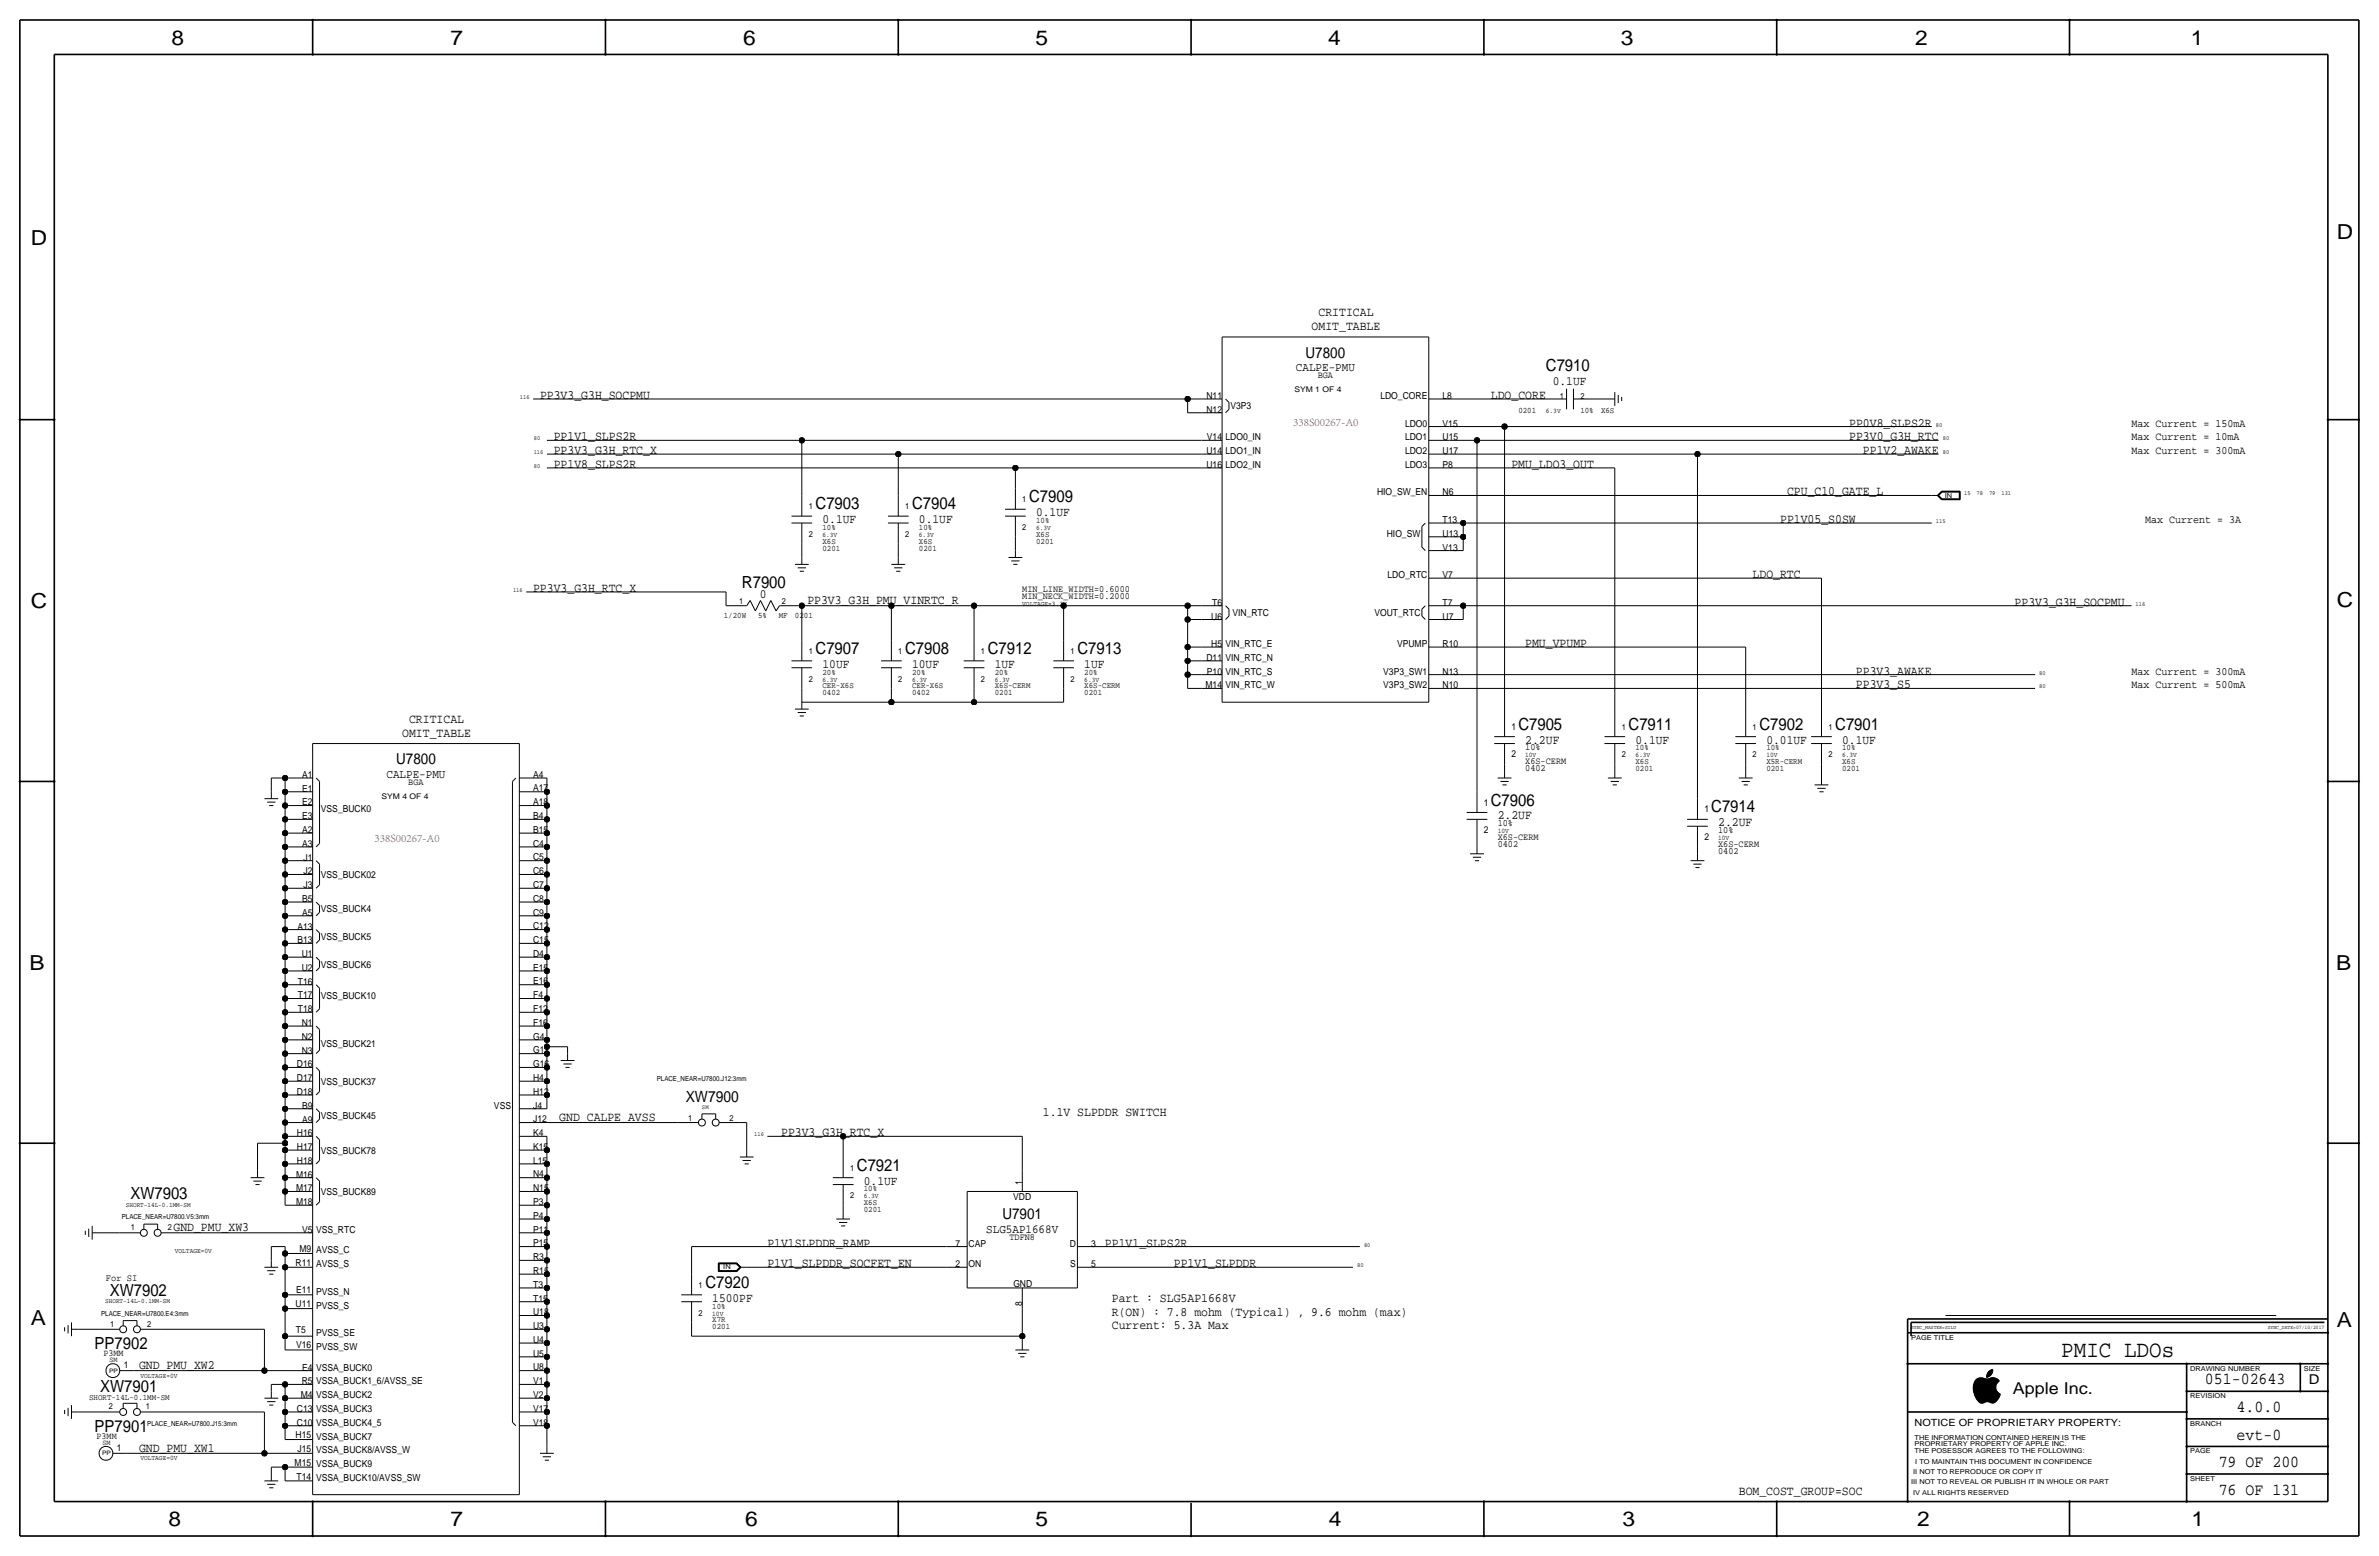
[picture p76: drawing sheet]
<svg xmlns="http://www.w3.org/2000/svg" width="877mm" height="574mm" viewBox="0 0 877 574" stroke-linecap="round" stroke-linejoin="round" font-family="sans-serif">
<defs><g id="words">
<text font-size="8.6" x="759.9" y="500.1">PMIC LDOs</text>
<g font-size="7.6">
<text x="63.2" y="16.5">8</text>
<text x="166.1" y="16.5">7</text>
<text x="274" y="16.5">6</text>
<text x="381.7" y="16.5">5</text>
<text x="489.7" y="16.5">4</text>
<text x="597.6" y="16.5">3</text>
<text x="706.1" y="16.5">2</text>
<text x="807.7" y="16.5">1</text>
<text x="861.5" y="88.1">D</text>
<text x="11.4" y="90.4">D</text>
<text x="11.4" y="224.3">C</text>
<text x="861.5" y="223.8">C</text>
<text x="10.8" y="357.6">B</text>
<text x="861.3" y="357.4">B</text>
<text x="11.3" y="488.4">A</text>
<text x="861.5" y="489.2">A</text>
<text x="62.2" y="562.6">8</text>
<text x="166" y="562.6">7</text>
<text x="274.8" y="562.6">6</text>
<text x="381.7" y="562.6">5</text>
<text x="489.9" y="562.6">4</text>
<text x="598.1" y="562.6">3</text>
<text x="706.8" y="562.6">2</text>
<text x="807.9" y="562.6">1</text>
</g>
<g font-size="6.2">
<text x="569.9" y="136.9">C7910</text>
<text x="379.4" y="185.2">C7909</text>
<text x="300.7" y="187.7">C7903</text>
<text x="336.2" y="187.7">C7904</text>
<text x="273.5" y="216.9">R7900</text>
<text x="300.7" y="241">C7907</text>
<text x="333.7" y="241">C7908</text>
<text x="364.2" y="241">C7912</text>
<text x="397.2" y="241">C7913</text>
<text x="559.8" y="269">C7905</text>
<text x="600.4" y="269">C7911</text>
<text x="648.7" y="269">C7902</text>
<text x="676.6" y="269">C7901</text>
<text x="549.6" y="296.9">C7906</text>
<text x="630.9" y="299.5">C7914</text>
<text x="315.9" y="431.5">C7921</text>
<text x="48.1" y="442">XW7903</text>
<text x="40.5" y="477.5">XW7902</text>
<text x="260" y="474.7">C7920</text>
<text x="34.9" y="497.3">PP7902</text>
<text x="36.9" y="513.1">XW7901</text>
<text x="812.9" y="510.3">051-02643</text>
<text x="824.6" y="520.4">4.0.0</text>
<text x="34.9" y="527.8">PP7901</text>
<text x="824.6" y="530.6">evt-0</text>
<text x="818" y="540.8">79 OF 200</text>
<text x="818" y="550.9">76 OF 131</text>
</g>
<text font-size="6" x="742.1" y="513.9">Apple Inc.</text>
<text font-size="5.7" x="252.8" y="406.1">XW7900</text>
<g font-size="5.6">
<text x="481.3" y="131.8">U7800</text>
<text x="146.1" y="281.7">U7800</text>
<text x="369.6" y="449.3">U7901</text>
</g>
<text font-size="5" x="851.2" y="510.3">D</text>
<g font-size="4.7">
<text x="486.1" y="116.6">CRITICAL</text>
<text x="483.6" y="121.7">OMIT_TABLE</text>
<text x="572.5" y="142">0.1UF</text>
<text x="199.1" y="147.1">PP3V3_G3H_SOCPMU</text>
<text x="549.6" y="147.1">LDO_CORE</text>
<text x="681.7" y="157.2">PP0V8_SLPS2R</text>
<text x="204.2" y="167.4">PP3V3_G3H_RTC_X</text>
<text x="204.2" y="162.3">PP1V1_SLPS2R</text>
<text x="681.8" y="162.3">PP3V0_G3H_RTC</text>
<text x="686.8" y="167.4">PP1V2_AWAKE</text>
<text x="204.2" y="172.5">PP1V8_SLPS2R</text>
<text x="557.2" y="172.5">PMU_LDO3_OUT</text>
<text x="658.8" y="182.6">CPU_C10_GATE_L</text>
<text x="382" y="190.2">0.1UF</text>
<text x="303.2" y="192.8">0.1UF</text>
<text x="338.8" y="192.8">0.1UF</text>
<text x="656.3" y="192.8">PP1V05_S0SW</text>
<text x="646.1" y="213.1">LDO_RTC</text>
<text x="196.5" y="218.2">PP3V3_G3H_RTC_X</text>
<text x="280.1" y="220.5">0</text>
<text x="297.6" y="222.8">PP3V3_G3H_PMU_VINRTC_R</text>
<text x="742.7" y="223.3">PP3V3_G3H_SOCPMU</text>
<text x="562.3" y="238.5">PMU_VPUMP</text>
<text x="303.2" y="246.1">10UF</text>
<text x="336.2" y="246.1">10UF</text>
<text x="366.7" y="246.1">1UF</text>
<text x="399.7" y="246.1">1UF</text>
<text x="684.2" y="248.7">PP3V3_AWAKE</text>
<text x="684.2" y="253.7">PP3V3_S5</text>
<text x="150.8" y="266.4">CRITICAL</text>
<text x="148.3" y="271.5">OMIT_TABLE</text>
<text x="562.3" y="274.1">2.2UF</text>
<text x="602.9" y="274.1">0.1UF</text>
<text x="651.2" y="274.1">0.01UF</text>
<text x="679.1" y="274.1">0.1UF</text>
<text x="552.1" y="302">2.2UF</text>
<text x="633.4" y="304.5">2.2UF</text>
<text x="206.2" y="413.3">GND_CALPE_AVSS</text>
<text x="384.5" y="411.2">1.1V SLPDDR SWITCH</text>
<text x="288" y="418.8">PP3V3_G3H_RTC_X</text>
<text x="318.5" y="436.6">0.1UF</text>
<text x="64" y="453.9">GND_PMU_XW3</text>
<text x="282.9" y="459.5">P1V1SLPDDR_RAMP</text>
<text x="407.4" y="459.5">PP1V1_SLPS2R</text>
<text x="282.9" y="467.1">P1V1_SLPDDR_SOCFET_EN</text>
<text x="432.8" y="467.1">PP1V1_SLPDDR</text>
<text x="262.6" y="479.8">1500PF</text>
<text x="409.9" y="479.8">Part : SLG5AP1668V</text>
<text x="409.9" y="484.9">R(ON) : 7.8 mohm (Typical) , 9.6 mohm (max)</text>
<text x="409.9" y="490">Current: 5.3A Max</text>
<text x="51.3" y="504.7">GND_PMU_XW2</text>
<text x="51.3" y="535.2">GND_PMU_XW1</text>
<text x="641" y="550.9">BOM_COST_GROUP=SOC</text>
</g>
<g font-size="4.5">
<text x="477.8" y="136.9">CALPE-PMU</text>
<text x="142.5" y="286.8">CALPE-PMU</text>
<text x="363.6" y="454.4">SLG5AP1668V</text>
</g>
<g font-size="4.2" fill="#f00">
<text x="476.8" y="157">338S00267-A0</text>
<text x="138.1" y="310.3">338S00267-A0</text>
</g>
<g font-size="4.1">
<text x="785.8" y="157.2">Max Current = 150mA</text>
<text x="785.8" y="167.4">Max Current = 300mA</text>
<text x="785.8" y="162.3">Max Current = 10mA</text>
<text x="790.9" y="192.8">Max Current = 3A</text>
<text x="785.8" y="248.7">Max Current = 300mA</text>
<text x="785.8" y="253.7">Max Current = 500mA</text>
</g>
<text font-size="3.7" x="705.8" y="525.5">NOTICE OF PROPRIETARY PROPERTY:</text>
<text font-size="3.6" x="39.1" y="472.2">For SI</text>
<g font-size="3.5">
<text x="485.8" y="139.4">BGA</text>
<text x="444.8" y="147.1">N11</text>
<text x="508.9" y="147.1">LDO_CORE</text>
<text x="531.8" y="147.1">L8</text>
<text x="444.8" y="152.1">N12</text>
<text x="453.6" y="150.9">V3P3</text>
<text x="518" y="157.2">LDO0</text>
<text x="531.8" y="157.2">V15</text>
<text x="444.8" y="167.4">U14</text>
<text x="444.9" y="162.3">V14</text>
<text x="451.8" y="162.3">LDO0_IN</text>
<text x="451.8" y="167.4">LDO1_IN</text>
<text x="518" y="167.4">LDO2</text>
<text x="518" y="162.3">LDO1</text>
<text x="531.8" y="167.4">U17</text>
<text x="531.8" y="162.3">U15</text>
<text x="444.8" y="172.5">U16</text>
<text x="451.8" y="172.5">LDO2_IN</text>
<text x="518" y="172.5">LDO3</text>
<text x="531.8" y="172.5">P8</text>
<text x="507.7" y="182.6">HIO_SW_EN</text>
<text x="531.8" y="182.6">N6</text>
<text x="511.3" y="197.9">HIO_SW</text>
<text x="531.8" y="197.9">U13</text>
<text x="531.8" y="192.8">T13</text>
<text x="531.8" y="202.9">V13</text>
<text x="511.5" y="213.1">LDO_RTC</text>
<text x="531.8" y="213.1">V7</text>
<text x="376.9" y="220.7">MIN_NECK_WIDTH=0.2000</text>
<text x="376.9" y="218.2">MIN_LINE_WIDTH=0.6000</text>
<text x="446.9" y="223.3">T6</text>
<text x="454.4" y="227.1">VIN_RTC</text>
<text x="506.7" y="227.1">VOUT_RTC</text>
<text x="531.8" y="223.3">T7</text>
<text x="446.5" y="228.3">U6</text>
<text x="531.8" y="228.3">U7</text>
<text x="446.5" y="238.5">H5</text>
<text x="451.8" y="238.5">VIN_RTC_E</text>
<text x="515" y="238.5">VPUMP</text>
<text x="531.8" y="238.5">R10</text>
<text x="444.8" y="243.6">D11</text>
<text x="451.8" y="243.6">VIN_RTC_N</text>
<text x="444.9" y="248.7">P10</text>
<text x="451.8" y="248.7">VIN_RTC_S</text>
<text x="509.9" y="248.7">V3P3_SW1</text>
<text x="531.8" y="248.7">N13</text>
<text x="444.4" y="253.7">M14</text>
<text x="451.8" y="253.7">VIN_RTC_W</text>
<text x="509.9" y="253.7">V3P3_SW2</text>
<text x="531.8" y="253.7">N10</text>
<text x="557.2" y="269">1</text>
<text x="557.2" y="279.1">2</text>
<text x="562.3" y="281.7">X6S-CERM</text>
<text x="562.3" y="276.6">10%</text>
<text x="111.4" y="286.7">A1</text>
<text x="196.5" y="286.6">A4</text>
<text x="562.3" y="284.2">0402</text>
<text x="111.4" y="291.8">E1</text>
<text x="150.5" y="289.3">BGA</text>
<text x="196.5" y="291.7">A17</text>
<text x="111.4" y="296.9">E2</text>
<text x="118.3" y="299.5">VSS_BUCK0</text>
<text x="196.5" y="296.8">A18</text>
<text x="547.1" y="296.9">1</text>
<text x="628.3" y="299.5">1</text>
<text x="111.4" y="302">E3</text>
<text x="196.5" y="301.9">B4</text>
<text x="552.1" y="304.5">10%</text>
<text x="111.4" y="307">A2</text>
<text x="196.5" y="307">B15</text>
<text x="547.1" y="307.1">2</text>
<text x="552.1" y="309.6">X6S-CERM</text>
<text x="628.3" y="309.6">2</text>
<text x="633.4" y="307.1">10%</text>
<text x="111.4" y="312.1">A3</text>
<text x="111.9" y="317.2">J1</text>
<text x="196.5" y="317.1">C5</text>
<text x="196.5" y="312.1">C4</text>
<text x="552.1" y="312.2">0402</text>
<text x="633.4" y="312.2">X6S-CERM</text>
<text x="633.4" y="314.7">0402</text>
<text x="111.9" y="322.3">J2</text>
<text x="118.3" y="323.6">VSS_BUCK02</text>
<text x="196.5" y="322.2">C6</text>
<text x="111.9" y="327.4">J3</text>
<text x="196.5" y="327.3">C7</text>
<text x="111.4" y="332.4">B5</text>
<text x="196.5" y="332.4">C8</text>
<text x="111.4" y="337.5">A5</text>
<text x="118.3" y="336.3">VSS_BUCK4</text>
<text x="196.5" y="337.5">C9</text>
<text x="109.7" y="347.7">B13</text>
<text x="109.7" y="342.6">A13</text>
<text x="118.3" y="346.5">VSS_BUCK5</text>
<text x="196.5" y="347.6">C15</text>
<text x="196.5" y="342.5">C12</text>
<text x="111.2" y="352.8">U1</text>
<text x="196.5" y="352.7">D4</text>
<text x="111.2" y="357.9">U2</text>
<text x="118.3" y="356.6">VSS_BUCK6</text>
<text x="196.5" y="357.8">E15</text>
<text x="109.8" y="362.9">T16</text>
<text x="196.5" y="362.9">E16</text>
<text x="109.8" y="368">T17</text>
<text x="118.3" y="368">VSS_BUCK10</text>
<text x="196.5" y="367.9">F4</text>
<text x="109.8" y="373.1">T18</text>
<text x="196.5" y="373">F12</text>
<text x="111.2" y="383.3">N2</text>
<text x="111.2" y="378.2">N1</text>
<text x="196.5" y="383.2">G4</text>
<text x="196.5" y="378.1">F16</text>
<text x="111.2" y="388.3">N3</text>
<text x="118.3" y="385.8">VSS_BUCK21</text>
<text x="196.5" y="388.3">G12</text>
<text x="109.5" y="393.4">D16</text>
<text x="196.5" y="393.4">G16</text>
<text x="109.5" y="398.5">D17</text>
<text x="118.3" y="399.8">VSS_BUCK37</text>
<text x="196.5" y="398.4">H4</text>
<text x="109.5" y="403.6">D18</text>
<text x="196.5" y="403.5">H12</text>
<text x="111.4" y="413.7">A9</text>
<text x="111.4" y="408.7">B9</text>
<text x="118.3" y="412.5">VSS_BUCK45</text>
<text x="182.1" y="408.7">VSS</text>
<text x="196.5" y="413.7">J12</text>
<text x="196.5" y="408.6">J4</text>
<text x="109.5" y="418.8">H16</text>
<text x="196.5" y="418.8">K4</text>
<text x="109.5" y="423.9">H17</text>
<text x="118.3" y="425.2">VSS_BUCK78</text>
<text x="196.5" y="423.8">K15</text>
<text x="109.5" y="429">H18</text>
<text x="196.5" y="428.9">L15</text>
<text x="109.1" y="434.1">M16</text>
<text x="196.5" y="434">N4</text>
<text x="376.9" y="436.6" transform="rotate(-90 376.9 436.6)">1</text>
<text x="109.1" y="439.2">M17</text>
<text x="118.3" y="440.4">VSS_BUCK89</text>
<text x="196.5" y="439.1">N15</text>
<text x="373.6" y="442.2">VDD</text>
<text x="109.1" y="444.2">M18</text>
<text x="196.5" y="449.3">P4</text>
<text x="196.5" y="444.2">P3</text>
<text x="111.4" y="454.4">V5</text>
<text x="116.5" y="454.4">VSS_RTC</text>
<text x="196.5" y="454.3">P11</text>
<text x="110.4" y="461.5">M9</text>
<text x="196.5" y="459.4">P15</text>
<text x="352.3" y="459.5">7</text>
<text x="357.1" y="459.5">CAP</text>
<text x="372.2" y="456.9">TDFN8</text>
<text x="394.4" y="459.5">D</text>
<text x="402.3" y="459.5">3</text>
<text x="109" y="466.5">R11</text>
<text x="116.5" y="467.1">AVSS_S</text>
<text x="116.5" y="462">AVSS_C</text>
<text x="196.5" y="464.5">R3</text>
<text x="352.3" y="467.1">2</text>
<text x="357.1" y="467.1">ON</text>
<text x="394.6" y="467.1">S</text>
<text x="402.3" y="467.1">5</text>
<text x="196.5" y="469.6">R15</text>
<text x="109.2" y="476.7">E11</text>
<text x="116.5" y="477.3">PVSS_N</text>
<text x="196.5" y="479.7">T15</text>
<text x="196.5" y="474.7">T3</text>
<text x="373.6" y="474.2">GND</text>
<text x="109" y="481.8">U11</text>
<text x="116.5" y="482.3">PVSS_S</text>
<text x="196.5" y="484.8">U18</text>
<text x="376.9" y="481.6" transform="rotate(-90 376.9 481.6)">8</text>
<text x="109" y="491.2">T5</text>
<text x="196.5" y="489.9">U3</text>
<text x="109.2" y="497">V16</text>
<text x="116.5" y="497.6">PVSS_SW</text>
<text x="116.5" y="492.5">PVSS_SE</text>
<text x="196.5" y="495">U4</text>
<text x="38.2" y="499.9">P3MM</text>
<text x="196.5" y="500.1">U5</text>
<text x="45.7" y="504.2">1</text>
<text x="111.4" y="505.2">E4</text>
<text x="116.5" y="505.2">VSSA_BUCK0</text>
<text x="196.5" y="505.1">U8</text>
<text x="110.9" y="515.4">M4</text>
<text x="111.2" y="510.3">R5</text>
<text x="116.5" y="515.4">VSSA_BUCK2</text>
<text x="116.5" y="510.3">VSSA_BUCK1_6/AVSS_SE</text>
<text x="196.5" y="515.3">V2</text>
<text x="196.5" y="510.2">V1</text>
<text x="109.5" y="520.4">C13</text>
<text x="116.5" y="520.4">VSSA_BUCK3</text>
<text x="196.5" y="520.4">V17</text>
<text x="109.5" y="525.5">C10</text>
<text x="116.5" y="525.5">VSSA_BUCK4_5</text>
<text x="196.5" y="525.5">V18</text>
<text x="35.6" y="530.4">P3MM</text>
<text x="109" y="530.1">H15</text>
<text x="116.5" y="530.6">VSSA_BUCK7</text>
<text x="43.1" y="534.7">1</text>
<text x="109.7" y="535.2">J15</text>
<text x="116.5" y="535.7">VSSA_BUCK8/AVSS_W</text>
<text x="108.6" y="540.3">M15</text>
<text x="109.3" y="545.3">T14</text>
<text x="116.5" y="540.8">VSSA_BUCK9</text>
<text x="116.5" y="545.8">VSSA_BUCK10/AVSS_SW</text>
</g>
<g font-size="3.1">
<text x="575" y="147.1">1</text>
<text x="582.6" y="147.1">2</text>
<text x="559.8" y="152.1">0201</text>
<text x="582.6" y="152.1">10%</text>
<text x="590.2" y="152.1">X6S</text>
<text x="376.9" y="185.2">1</text>
<text x="298.1" y="187.7">1</text>
<text x="333.7" y="187.7">1</text>
<text x="298.1" y="197.9">2</text>
<text x="303.2" y="195.3">10%</text>
<text x="333.7" y="197.9">2</text>
<text x="338.8" y="195.3">10%</text>
<text x="376.9" y="195.3">2</text>
<text x="382" y="197.9">X6S</text>
<text x="382" y="192.8">10%</text>
<text x="303.2" y="200.4">X6S</text>
<text x="303.2" y="202.9">0201</text>
<text x="338.8" y="200.4">X6S</text>
<text x="338.8" y="202.9">0201</text>
<text x="382" y="200.4">0201</text>
<text x="266.8" y="227.8">1/20W</text>
<text x="272.5" y="222.5">1</text>
<text x="279.5" y="227.8">5%</text>
<text x="287.1" y="227.8">MF</text>
<text x="288.2" y="222.5">2</text>
<text x="293.1" y="227.8">0201</text>
<text x="298.1" y="241">1</text>
<text x="331.2" y="241">1</text>
<text x="361.6" y="241">1</text>
<text x="394.7" y="241">1</text>
<text x="298.1" y="251.2">2</text>
<text x="303.2" y="248.7">20%</text>
<text x="331.2" y="251.2">2</text>
<text x="336.2" y="248.7">20%</text>
<text x="361.6" y="251.2">2</text>
<text x="366.7" y="248.7">20%</text>
<text x="394.7" y="251.2">2</text>
<text x="399.7" y="248.7">20%</text>
<text x="303.2" y="256.3">0402</text>
<text x="303.2" y="253.7">CER-X6S</text>
<text x="336.2" y="256.3">0402</text>
<text x="336.2" y="253.7">CER-X6S</text>
<text x="366.7" y="253.7">X6S-CERM</text>
<text x="366.7" y="256.3">0201</text>
<text x="399.7" y="253.7">X6S-CERM</text>
<text x="399.7" y="256.3">0201</text>
<text x="597.9" y="269">1</text>
<text x="646.1" y="269">1</text>
<text x="674.1" y="269">1</text>
<text x="597.9" y="279.1">2</text>
<text x="602.9" y="281.7">X6S</text>
<text x="602.9" y="276.6">10%</text>
<text x="646.1" y="279.1">2</text>
<text x="651.2" y="281.7">X5R-CERM</text>
<text x="651.2" y="276.6">10%</text>
<text x="674.1" y="279.1">2</text>
<text x="679.1" y="281.7">X6S</text>
<text x="679.1" y="276.6">10%</text>
<text x="602.9" y="284.2">0201</text>
<text x="651.2" y="284.2">0201</text>
<text x="679.1" y="284.2">0201</text>
<text x="253.7" y="413.3">1</text>
<text x="268.9" y="413.3">2</text>
<text x="313.4" y="431.5">1</text>
<text x="313.4" y="441.7">2</text>
<text x="318.5" y="439.2">10%</text>
<text x="318.5" y="446.8">0201</text>
<text x="318.5" y="444.2">X6S</text>
<text x="48.2" y="453.4">1</text>
<text x="61.9" y="453.4">2</text>
<text x="257.5" y="474.7">1</text>
<text x="257.5" y="484.9">2</text>
<text x="262.6" y="482.3">10%</text>
<text x="40.6" y="489">1</text>
<text x="54.3" y="489">2</text>
<text x="262.6" y="490">0201</text>
<text x="262.6" y="487.4">X7R</text>
<text x="32.9" y="515.9">SHORT-14L-0.1MM-SM</text>
<text x="40.1" y="519.4">2</text>
<text x="53.8" y="519.4">1</text>
</g>
<g font-size="2.9">
<text x="477.2" y="144.5">SYM 1 OF 4</text>
<text x="140.7" y="294.4">SYM 4 OF 4</text>
</g>
<g font-size="2.8">
<text x="40.4" y="502.2">SM</text>
<text x="37.8" y="532.6">SM</text>
</g>
<g font-size="2.6">
<text x="569.9" y="152.1">6.3V</text>
<text x="303.2" y="197.9">6.3V</text>
<text x="338.8" y="197.9">6.3V</text>
<text x="382" y="195.3">6.3V</text>
<text x="376.9" y="223.3">VOLTAGE=3.3V</text>
<text x="303.2" y="251.2">6.3V</text>
<text x="336.2" y="251.2">6.3V</text>
<text x="366.7" y="251.2">6.3V</text>
<text x="399.7" y="251.2">6.3V</text>
<text x="562.3" y="279.1">10V</text>
<text x="602.9" y="279.1">6.3V</text>
<text x="651.2" y="279.1">10V</text>
<text x="679.1" y="279.1">6.3V</text>
<text x="552.1" y="307.1">10V</text>
<text x="633.4" y="309.6">10V</text>
<text x="242.2" y="398.5">PLACE_NEAR=U7800.J12:3mm</text>
<text x="318.5" y="441.7">6.3V</text>
<text x="44.9" y="449.3">PLACE_NEAR=U7800.V5:3mm</text>
<text x="64.5" y="462">VOLTAGE=0V</text>
<text x="37.3" y="484.9">PLACE_NEAR=U7800.E4:3mm</text>
<text x="262.6" y="484.9">10V</text>
<text x="51.8" y="507.7">VOLTAGE=0V</text>
<text x="54.3" y="525.5">PLACE_NEAR=U7800.J15:3mm</text>
<text x="51.8" y="538.2">VOLTAGE=0V</text>
</g>
<g font-size="2.5">
<text x="717" y="183.4">IN</text>
<text x="46.4" y="444.8">SHORT-14L-0.1MM-SM</text>
<text x="266.6" y="467.9">IN</text>
<text x="38.8" y="480.3">SHORT-14L-0.1MM-SM</text>
<text x="704.5" y="493.8">PAGE TITLE</text>
<text x="807.4" y="505.2">DRAWING NUMBER</text>
<text x="849.3" y="505.2">SIZE</text>
<text x="807.4" y="515.4">REVISION</text>
<text x="807.4" y="525.5">BRANCH</text>
<text x="705.8" y="533.1">PROPRIETARY PROPERTY OF APPLE INC.</text>
<text x="705.8" y="530.6">THE INFORMATION CONTAINED HEREIN IS THE</text>
<text x="705.8" y="535.7">THE POSESSOR AGREES TO THE FOLLOWING:</text>
<text x="706.1" y="539.5">I TO MAINTAIN THIS DOCUMENT IN CONFIDENCE</text>
<text x="807.4" y="535.7">PAGE</text>
<text x="705.3" y="543.3">II NOT TO REPRODUCE OR COPY IT</text>
<text x="807.4" y="545.8">SHEET</text>
<text x="704.5" y="547.1">III NOT TO REVEAL OR PUBLISH IT IN WHOLE OR PART</text>
<text x="705.3" y="550.9">IV ALL RIGHTS RESERVED</text>
</g>
<g font-size="2.3">
<text x="191.7" y="147.1">116</text>
<text x="713.7" y="157.2">80</text>
<text x="196.7" y="167.4">116</text>
<text x="196.8" y="162.3">80</text>
<text x="716.2" y="162.3">80</text>
<text x="716.2" y="167.4">80</text>
<text x="196.8" y="172.5">80</text>
<text x="724.2" y="182.6">15</text>
<text x="728.7" y="182.6">78</text>
<text x="733.3" y="182.6">79</text>
<text x="737.9" y="182.6">131</text>
<text x="713.7" y="192.8">115</text>
<text x="189.1" y="218.2">116</text>
<text x="787.3" y="223.3">116</text>
<text x="751.8" y="248.7">80</text>
<text x="751.8" y="253.7">80</text>
<text x="258.8" y="408.7">SM</text>
<text x="278" y="418.8">116</text>
<text x="502.9" y="459.5">80</text>
<text x="500.3" y="467.1">80</text>
<text x="40.2" y="506">PP</text>
<text x="37.7" y="536.4">PP</text>
</g>
<g font-size="2">
<text x="704.5" y="490">SYNC_MASTER=SILU</text>
<text x="836" y="490">SYNC_DATE=07/10/2017</text>
</g>
</g></defs>
<g fill="none" stroke="#000" stroke-width=".37">
<path d="M450.5 124.2h76.2zM450.5 124.2v134.6zM526.7 124.2v134.6zM196.5 147.1h241.3zM437.8 147.1v5zM437.8 152.1h5.1zM437.8 147.1h5.1zM442.9 152.1h7.6zM442.9 147.1h7.6zM451.8 147.1l1.3 1.2zM453.1 150.9l-1.3 1.2zM453.1 148.3v2.6z"/>
<path d="M526.7 147.1h7.7zM526.7 157.2h7.7zM534.4 157.2h20.3zM534.4 147.1h35.5zM554.7 157.2h157.5zM554.7 157.2v106.7zM569.9 147.1h7.6zM577.5 143.3v7.6zM580.1 147.1h7.6zM580.1 143.3v7.6zM587.7 147.1h5.1zM592.8 147.1h2.5z"/>
<path d="M595.3 144.5v5.1zM596.6 145.5v3.1zM597.9 146.3v1.5zM201.6 162.3h94zM201.6 167.4h129.6zM201.6 172.5h172.7zM295.6 162.3h147.3zM295.6 162.3v20.3zM331.2 167.4h111.7zM331.2 167.4v15.2zM374.3 172.5v7.6zM374.3 172.5h68.6z"/>
<path d="M442.9 162.3h7.6zM442.9 167.4h7.6zM442.9 172.5h7.6zM526.7 172.5h7.7zM526.7 167.4h7.7zM526.7 162.3h7.7zM534.4 167.4h91.4zM534.4 162.3h10.1zM534.4 172.5h60.9zM544.5 162.3h170.2zM544.5 162.3v129.5zM595.3 172.5v91.4z"/>
<path d="M625.8 167.4h88.9zM625.8 167.4v127zM291.8 190.2h7.6zM291.8 192.8h7.6zM295.6 182.6v7.6zM295.6 192.8v7.6zM327.4 190.2h7.6zM327.4 192.8h7.6zM331.2 182.6v7.6zM331.2 192.8v7.6zM370.5 190.2h7.7zM370.5 187.7h7.7z"/>
<path d="M374.3 197.9v5zM374.3 180.1v7.6zM374.3 190.2v7.7zM524.2 194.1v7.6zM525.5 192.8l-1.3 1.3zM526.7 182.6h7.7zM526.7 197.9h7.7zM526.7 192.8h7.7zM534.4 192.8h5zM534.4 197.9h5zM534.4 182.6h177.8zM539.4 192.8h172.8z"/>
<path d="M539.4 192.8v5.1zM539.4 197.9v5zM712.2 182.6h2.5zM714.2 182.6l1.6 1.6zM714.2 182.6l1.6-1.5zM714.4 182.6l1.5-1.4zM714.4 182.6l1.5 1.5zM714.6 182.6l1.3 1.4zM714.7 182.6l1.3 1.3zM714.7 182.6l1.3-1.2zM715.8 184.2h6.8zM715.8 181.1h6.8z"/>
<path d="M715.9 181.2h6.6zM715.9 184.1h6.6zM715.9 181.3h6.5zM715.9 184h6.5zM715.9 181.3l-1.3 1.3zM716 181.4h6.3zM716 183.9h6.3zM722.3 181.4v2.5zM722.4 181.3v2.7zM722.5 181.2v2.9zM722.6 181.1v3.1zM194 218.2h73.7z"/>
<path d="M267.7 218.2v5.1zM293.1 208h5zM294.1 209.3h3zM294.8 210.6h1.6zM295.6 200.4v5.1zM295.6 205.5v2.5zM328.6 208h5.1zM329.6 209.3h3.1zM330.4 210.6h1.5zM331.2 200.4v5.1zM331.2 205.5v2.5zM371.8 205.5h5.1z"/>
<path d="M372.8 206.8h3.1zM373.6 208h1.5zM374.3 202.9v2.6zM524.2 201.7l1.3 1.2zM526.7 213.1h7.7zM526.7 202.9h7.7zM534.4 202.9h5zM534.4 213.1h137.1zM671.5 213.1v50.8zM267.7 223.3h2.5zM270.2 223.3h5.1zM276.6 221.3l1.9 3.9z"/>
<path d="M276.6 221.3l-1.3 2zM280.4 221.3l-1.9 3.9zM280.4 221.3l1.9 3.9zM284.2 221.3l-1.9 3.9zM284.2 221.3l1.9 3.9zM287.4 223.3h5.7zM287.4 223.3l-1.3 1.9zM293.1 223.3h2.5zM295.6 223.3h33zM295.6 223.3v12.7zM295.6 236v7.6zM328.6 223.3h30.5z"/>
<path d="M328.6 223.3v12.7zM328.6 236v7.6zM359.1 223.3h33zM359.1 223.3v12.7zM359.1 236v7.6zM392.1 223.3h45.7zM392.1 223.3v12.7zM392.1 236v7.6zM437.8 238.5v5.1zM437.8 238.5h5.1zM437.8 228.3v10.2zM437.8 223.3v5z"/>
<path d="M437.8 228.3h5.1zM437.8 223.3h5.1zM442.9 223.3h7.6zM442.9 238.5h7.6zM442.9 228.3h7.6zM451.8 223.3l1.3 1.2zM453.1 227.1l-1.3 1.2zM453.1 224.5v2.6zM524.2 227.1l1.3 1.2zM524.2 224.5v2.6zM525.5 223.3l-1.3 1.2zM526.7 238.5h7.7z"/>
<path d="M526.7 228.3h7.7zM526.7 223.3h7.7zM534.4 223.3h5zM534.4 228.3h5zM534.4 238.5h109.2zM539.4 223.3h246.4zM539.4 223.3v5zM643.6 238.5v25.4zM291.8 243.6h7.6zM291.8 246.1h7.6zM295.6 253.7v5.1zM295.6 258.8h33z"/>
<path d="M295.6 246.1v7.6zM295.6 258.8v2.6zM324.8 246.1h7.6zM324.8 243.6h7.6zM328.6 258.8h30.5zM328.6 253.7v5.1zM328.6 246.1v7.6zM355.3 246.1h7.6zM355.3 243.6h7.6zM359.1 258.8h33zM359.1 253.7v5.1zM359.1 246.1v7.6z"/>
<path d="M388.3 243.6h7.6zM388.3 246.1h7.6zM392.1 253.7v5.1zM392.1 246.1v7.6zM437.8 253.7h5.1zM437.8 248.7v5zM437.8 248.7h5.1zM437.8 243.6v5.1zM437.8 243.6h5.1zM442.9 253.7h7.6zM442.9 248.7h7.6zM442.9 243.6h7.6z"/>
<path d="M450.5 258.8h76.2zM526.7 253.7h7.7zM526.7 248.7h7.7zM534.4 253.7h215.9zM534.4 248.7h215.9zM115.3 274.1v276.8zM115.3 274.1h76.2zM191.5 274.1v276.8zM293.1 261.4h5zM294.1 262.6h3zM294.8 263.9h1.6zM550.9 274.1h7.6z"/>
<path d="M550.9 271.5h7.6zM554.7 263.9v7.6zM554.7 274.1v7.6zM591.5 271.5h7.6zM591.5 274.1h7.6zM595.3 263.9v7.6zM595.3 274.1v7.6zM639.8 274.1h7.6zM639.8 271.5h7.6zM643.6 263.9v7.6zM643.6 274.1v7.6zM667.7 271.5h7.6z"/>
<path d="M667.7 274.1h7.6zM671.5 263.9v7.6zM671.5 274.1v7.6zM97.5 294.4h5.1zM98.5 295.7h3zM99.3 296.9h1.5zM100 286.8h5.1zM100 286.8v5zM100 291.8v2.6zM105.1 286.8h2.5zM105.1 286.8v5zM105.1 291.8h2.5z"/>
<path d="M105.1 291.8v5.1zM105.1 296.9h2.5zM105.1 296.9v5.1zM107.6 291.8h7.7zM107.6 286.8h7.7zM107.6 296.9h7.7zM116.5 286.8l1.3 1.2zM117.8 288v22.9zM188.9 288v236.3zM188.9 288l1.3-1.2zM191.5 296.9h7.6zM191.5 291.8h7.6z"/>
<path d="M191.5 286.8h7.6zM199.1 291.8h2.5zM199.1 296.9h2.5zM199.1 286.8h2.5zM201.6 286.8v5zM201.6 291.8v5.1zM201.6 296.9v5.1zM540.7 299.5h7.6zM544.5 291.8v7.7zM552.1 286.8h5.1zM553.2 288h3zM553.9 289.3h1.5z"/>
<path d="M554.7 281.7v2.5zM554.7 284.2v2.6zM592.8 286.8h5.1zM593.8 288h3zM594.6 289.3h1.5zM595.3 281.7v2.5zM595.3 284.2v2.6zM625.8 294.4v7.6zM641 286.8h5.1zM642.1 288h3zM642.8 289.3h1.5zM643.6 281.7v2.5z"/>
<path d="M643.6 284.2v2.6zM669 289.3h5.1zM670 290.6h3zM670.8 291.8h1.5zM671.5 281.7v5.1zM671.5 286.8v2.5zM105.1 302h2.5zM105.1 302v5.1zM105.1 307.1h2.5zM105.1 307.1v5.1zM105.1 312.2h2.5zM105.1 312.2v5z"/>
<path d="M105.1 317.2h2.5zM105.1 317.2v5.1zM107.6 302h7.7zM107.6 307.1h7.7zM107.6 312.2h7.7zM107.6 317.2h7.7zM116.5 317.2l1.3 1.3zM117.8 318.5v7.6zM117.8 310.9l-1.3 1.3zM191.5 317.2h7.6zM191.5 312.2h7.6zM191.5 302h7.6z"/>
<path d="M191.5 307.1h7.6zM199.1 302h2.5zM199.1 307.1h2.5zM199.1 312.2h2.5zM199.1 317.2h2.5zM201.6 302v5.1zM201.6 307.1v5.1zM201.6 312.2v5zM201.6 317.2v5.1zM540.7 302h7.6zM542 314.7h5.1zM543 316h3z"/>
<path d="M543.8 317.2h1.5zM544.5 309.6v2.6zM544.5 312.2v2.5zM544.5 302v7.6zM622 304.5h7.6zM622 302h7.6zM623.3 317.2h5zM624.3 318.5h3zM625 319.8h1.6zM625.8 312.2v2.5zM625.8 314.7v2.5zM625.8 304.5v7.7z"/>
<path d="M105.1 322.3h2.5zM105.1 322.3v5.1zM105.1 327.4h2.5zM105.1 327.4v5.1zM105.1 332.5h2.5zM105.1 332.5v5.1zM105.1 337.6h2.5zM105.1 337.6v5zM107.6 322.3h7.7zM107.6 327.4h7.7zM107.6 332.5h7.7zM107.6 337.6h7.7z"/>
<path d="M116.5 332.5l1.3 1.3zM116.5 337.6l1.3-1.3zM116.5 327.4l1.3-1.3zM117.8 333.8v2.5zM191.5 337.6h7.6zM191.5 332.5h7.6zM191.5 327.4h7.6zM191.5 322.3h7.6zM199.1 322.3h2.5zM199.1 327.4h2.5zM199.1 332.5h2.5zM199.1 337.6h2.5z"/>
<path d="M201.6 322.3v5.1zM201.6 327.4v5.1zM201.6 332.5v5.1zM201.6 337.6v5zM105.1 342.6h2.5zM105.1 342.6v5.1zM105.1 347.7h2.5zM105.1 347.7v5.1zM105.1 352.8h2.5zM105.1 352.8v5.1zM105.1 357.9h2.5zM105.1 357.9v5.1z"/>
<path d="M107.6 347.7h7.7zM107.6 342.6h7.7zM107.6 352.8h7.7zM107.6 357.9h7.7zM116.5 352.8l1.3 1.3zM116.5 342.6l1.3 1.3zM116.5 347.7l1.3-1.2zM117.8 356.6l-1.3 1.3zM117.8 354.1v2.5zM117.8 343.9v2.6zM191.5 357.9h7.6zM191.5 347.7h7.6z"/>
<path d="M191.5 352.8h7.6zM191.5 342.6h7.6zM199.1 342.6h2.5zM199.1 347.7h2.5zM199.1 352.8h2.5zM199.1 357.9h2.5zM201.6 342.6v5.1zM201.6 347.7v5.1zM201.6 352.8v5.1zM201.6 357.9v5.1zM105.1 363h2.5zM105.1 363v5z"/>
<path d="M105.1 368h2.5zM105.1 368v5.1zM105.1 373.1h2.5zM105.1 373.1v5.1zM105.1 378.2h2.5zM105.1 378.2v5.1zM107.6 368h7.7zM107.6 363h7.7zM107.6 373.1h7.7zM107.6 378.2h7.7zM116.5 363l1.3 1.2zM116.5 378.2l1.3 1.3z"/>
<path d="M116.5 373.1l1.3-1.2zM117.8 364.2v7.7zM117.8 379.5v7.6zM191.5 378.2h7.6zM191.5 373.1h7.6zM191.5 368h7.6zM191.5 363h7.6zM199.1 363h2.5zM199.1 368h2.5zM199.1 373.1h2.5zM199.1 378.2h2.5zM201.6 363v5z"/>
<path d="M201.6 368v5.1zM201.6 373.1v5.1zM201.6 378.2v5.1zM105.1 383.3h2.5zM105.1 383.3v5.1zM105.1 388.4h2.5zM105.1 388.4v5zM105.1 393.4h2.5zM105.1 393.4v5.1zM105.1 398.5h2.5zM105.1 398.5v5.1zM107.6 383.3h7.7z"/>
<path d="M107.6 398.5h7.7zM107.6 393.4h7.7zM107.6 388.4h7.7zM116.5 393.4l1.3 1.3zM116.5 388.4l1.3-1.3zM117.8 394.7v7.6zM191.5 398.5h7.6zM191.5 393.4h7.6zM191.5 383.3h7.6zM191.5 388.4h7.6zM199.1 383.3h2.5zM199.1 388.4h2.5z"/>
<path d="M199.1 393.4h2.5zM199.1 398.5h2.5zM201.6 385.8h7.6zM201.6 383.3v2.5zM201.6 385.8v2.6zM201.6 388.4v5zM201.6 393.4v5.1zM201.6 398.5v5.1zM206.7 390.9h5.1zM207.7 392.2h3.1zM208.5 393.4h1.5zM209.2 385.8v2.6z"/>
<path d="M209.2 388.4v2.5zM105.1 403.6h2.5zM105.1 403.6v5.1zM105.1 408.7h2.5zM105.1 408.7v5.1zM105.1 413.8h2.5zM105.1 413.8v5zM105.1 418.8h2.5zM105.1 418.8v2.6zM107.6 408.7h7.7zM107.6 403.6h7.7zM107.6 418.8h7.7z"/>
<path d="M107.6 413.8h7.7zM116.5 408.7l1.3 1.3zM116.5 418.8l1.3 1.3zM117.8 402.3l-1.3 1.3zM117.8 410v2.5zM117.8 412.5l-1.3 1.3zM191.5 418.8h7.6zM191.5 413.8h7.6zM191.5 403.6h7.6zM191.5 408.7h7.6zM199.1 418.8h2.5zM199.1 403.6h2.5z"/>
<path d="M199.1 408.7h2.5zM199.1 413.8h50.8zM201.6 418.8v5.1zM201.6 403.6v5.1zM249.9 413.8h7.6zM258.8 410.6h5.1zM258.8 410.6v1.9zM263.9 410.6v1.9zM265.1 413.8h7.6zM272.7 413.8h2.6zM275.3 413.8v10.1zM282.9 418.8h27.9z"/>
<path d="M310.8 418.8v7.7zM310.8 418.8h66.1zM376.9 418.8v12.7zM92.4 434.1h5.1zM93.4 435.4h3.1zM94.2 436.6h1.5zM94.9 421.4v10.1zM94.9 431.5v2.6zM94.9 421.4h10.2zM105.1 421.4v2.5zM105.1 423.9h2.5zM105.1 423.9v5.1z"/>
<path d="M105.1 429v5.1zM105.1 429h2.5zM105.1 434.1v5.1zM105.1 434.1h2.5zM105.1 439.2v5zM105.1 439.2h2.5zM107.6 423.9h7.7zM107.6 434.1h7.7zM107.6 429h7.7zM107.6 439.2h7.7zM116.5 434.1l1.3 1.3zM116.5 429l1.3-1.3z"/>
<path d="M117.8 420.1v7.6zM117.8 435.4v7.6zM191.5 423.9h7.6zM191.5 434.1h7.6zM191.5 429h7.6zM191.5 439.2h7.6zM199.1 439.2h2.5zM199.1 434.1h2.5zM199.1 429h2.5zM199.1 423.9h2.5zM201.6 439.2v5zM201.6 434.1v5.1z"/>
<path d="M201.6 429v5.1zM201.6 423.9v5.1zM272.7 426.5h5.1zM273.8 427.7h3zM274.5 429h1.5zM275.3 423.9v2.6zM307 436.6h7.7zM307 434.1h7.7zM310.8 426.5v7.6zM310.8 436.6v7.6zM356.6 439.2v35.5zM356.6 439.2h40.6z"/>
<path d="M376.9 431.5v7.7zM397.2 439.2v35.5zM31.4 453.6v1.6zM32.7 452.9v3zM34 451.9v5zM34 454.4h2.5zM36.5 454.4h7.6zM44.1 454.4h7.7zM53 451.2h5.1zM53 451.2v1.9zM58.1 451.2v1.9zM59.4 454.4h7.6z"/>
<path d="M67 454.4h40.6zM100 459.5h5.1zM100 459.5v5.1zM105.1 444.2h2.5zM105.1 459.5v2.5zM107.6 444.2h7.7zM107.6 454.4h7.7zM117.8 443l-1.3 1.2zM191.5 459.5h7.6zM191.5 454.4h7.6zM191.5 449.3h7.6zM191.5 444.2h7.6z"/>
<path d="M199.1 459.5h2.5zM199.1 454.4h2.5zM199.1 449.3h2.5zM199.1 444.2h2.5zM201.6 459.5v5.1zM201.6 454.4v5.1zM201.6 449.3v5.1zM201.6 444.2v5.1zM255 459.5h93.9zM255 459.5v10.1zM308.3 449.3h5.1zM309.3 450.6h3.1z"/>
<path d="M310.1 451.9h1.5zM310.8 444.2v2.6zM310.8 446.8v2.5zM348.9 459.5h7.7zM397.2 459.5h7.6zM404.8 459.5h96.5zM97.5 467.1h5.1zM98.5 468.4h3zM99.3 469.6h1.5zM100 464.6v2.5zM105.1 462h2.5zM105.1 477.3v5z"/>
<path d="M105.1 467.1v10.2zM105.1 477.3h2.5zM105.1 462v5.1zM105.1 467.1h2.5zM107.6 477.3h7.7zM107.6 467.1h7.7zM107.6 462h7.7zM191.5 479.8h7.6zM191.5 474.7h7.6zM191.5 469.6h7.6zM191.5 464.6h7.6zM199.1 479.8h2.5z"/>
<path d="M199.1 474.7h2.5zM199.1 469.6h2.5zM199.1 464.6h2.5zM201.6 479.8v5.1zM201.6 474.7v5.1zM201.6 469.6v5.1zM201.6 464.6v5zM251.2 477.3h7.6zM251.2 479.8h7.6zM255 469.6v7.7zM255 479.8v7.6zM264.8 465.5v3.2z"/>
<path d="M264.8 468.7h6.8zM264.8 465.5h6.8zM264.9 465.6h6.7zM264.9 465.6v3zM264.9 468.6h6.7zM265 465.7v2.8zM265 468.5h6.5zM265 465.7h6.5zM265.1 465.8h6.4zM265.1 465.8v2.6zM265.1 468.4h6.4zM271.5 465.8l1.2 1.3z"/>
<path d="M271.5 468.4l1.2-1.3zM271.5 468.5l1.4-1.4zM271.5 465.7l1.4 1.4zM271.6 468.6l1.4-1.5zM271.6 465.6l1.4 1.5zM271.6 465.5l1.6 1.6zM271.6 468.7l1.6-1.6zM272.7 467.1h2.6zM275.3 467.1h73.6zM348.9 467.1h7.7zM356.6 474.7h40.6zM376.9 474.7v7.6z"/>
<path d="M397.2 467.1h7.6zM404.8 467.1h94zM23.8 489.2v1.5zM25.1 488.4v3.1zM26.4 490h2.5zM26.4 487.4v5.1zM28.9 490h7.6zM36.5 490h7.6zM45.4 486.8v1.9zM45.4 486.8h5.1zM50.5 486.8v1.9zM51.8 490h7.6z"/>
<path d="M59.4 490h38.1zM97.5 490v15.2zM105.1 497.6h2.5zM105.1 492.5v5.1zM105.1 482.3v10.2zM105.1 492.5h2.5zM105.1 482.3h2.5zM107.6 482.3h7.7zM107.6 497.6h7.7zM107.6 492.5h7.7zM191.5 490h7.6zM191.5 495h7.6z"/>
<path d="M191.5 484.9h7.6zM199.1 495h2.5zM199.1 490h2.5zM199.1 484.9h2.5zM201.6 495v5.1zM201.6 490v5zM201.6 484.9v5.1zM255 492.5h121.9zM255 487.4v5.1zM374.3 497.6h5.1zM375.4 498.9h3zM376.9 482.3v10.2z"/>
<path d="M376.9 492.5v2.5zM376.9 495v2.6zM717.2 484.9h122zM23.8 519.7v1.5zM25.1 518.9v3.1zM26.4 517.9v5.1zM44.1 505.2h5.1zM45.4 517.2v2zM45.4 517.2h5.1zM49.2 505.2h48.3zM50.5 517.2v2zM97.5 515.4h5.1z"/>
<path d="M97.5 505.2h10.1zM98.5 516.6h3zM99.3 517.9h1.5zM100 510.3h5.1zM100 510.3v2.5zM100 512.8v2.6zM105.1 515.4v5zM105.1 510.3v5.1zM105.1 515.4h2.5zM105.1 510.3h2.5zM107.6 505.2h7.7zM107.6 515.4h7.7z"/>
<path d="M107.6 510.3h7.7zM191.5 515.4h7.6zM191.5 510.3h7.6zM191.5 505.2h7.6zM191.5 500.1h7.6zM199.1 515.4h2.5zM199.1 510.3h2.5zM199.1 505.2h2.5zM199.1 500.1h2.5zM201.6 515.4v5zM201.6 510.3v5.1zM201.6 505.2v5.1z"/>
<path d="M201.6 500.1v5.1zM376.1 500.1h1.5zM727.5 512.2h8.4zM727.5 512.3h8.4zM727.5 512.4h8.5zM727.5 511.2h8.2zM727.5 511.3h8.2zM727.5 511.5h8.2zM727.5 511.4h8.2zM727.5 512h8.3zM727.5 512.1h8.3zM727.5 511.7h8.3z"/>
<path d="M727.5 511.8h8.3zM727.5 511.6h8.3zM727.5 511.9h8.3zM727.5 511.1h8.3zM727.6 512.8h8.6zM727.6 510.8h8.2zM727.6 511h8.2zM727.6 510.9h8.2zM727.6 510.7h8.2zM727.6 512.5h8.4zM727.6 512.6h8.4zM727.6 512.7h8.5z"/>
<path d="M727.6 512.9h8.6zM727.6 510.6h8.3zM727.6 510.5h8.3zM727.6 513h8.7zM727.6 513.1h8.8zM727.7 513.2h8.8zM727.7 510.2h8.3zM727.7 510.4h8.2zM727.7 510.3h8.3zM727.7 513.4h9.1zM727.7 513.3h9zM727.7 510.1h8.3z"/>
<path d="M727.8 509.9h8.4zM727.8 513.5h9.1zM727.8 510h8.3zM727.8 513.6h9.2zM727.8 513.8h9.6zM727.8 509.8h8.5zM727.8 513.7h9.4zM727.9 513.9h9.5zM727.9 509.7h8.4zM727.9 509.6h8.5zM727.9 514.1h9.5zM727.9 514h9.5z"/>
<path d="M728 514.2h9.4zM728 509.5h8.5zM728 509.4h8.6zM728 509.3h8.7zM728 514.4h9.3zM728.1 509.2h8.8zM728.1 514.5h9.2zM728.1 514.6h9.1zM728.1 509.1h8.9zM728.2 514.7h9zM728.2 509h8.8zM728.2 514.8h9z"/>
<path d="M728.3 514.9h8.8zM728.3 508.9h8.7zM728.3 515h8.8zM728.3 508.8h8.6zM728.3 515.1h8.7zM728.4 508.7h8.4zM728.4 515.2h8.6zM728.5 515.3h8.4zM728.5 515.4h8.4zM728.5 508.6h8.2zM728.6 515.5h8.2zM728.6 508.5h7.9z"/>
<path d="M728.7 515.6h8zM728.7 515.7h8zM728.7 508.4h7.7zM728.8 515.8h7.7zM728.9 515.9h7.6zM728.9 508.3h3.1zM728.9 516h7.5zM729 508.2h2.6zM729 516.1h7.3zM729.1 516.2h7.1zM729.2 516.3h6.9zM729.2 508.1a4.7 4.7 0 0 0-1.2 6.3l1.8 2.6 .8 .2 1-.3"/>
<path d="M729.3 508.1h2.1zM729.3 516.4h6.7zM729.4 516.5h6.5zM729.5 516.6h6.3zM729.6 516.7h2.5zM729.6 507.9h1.4zM729.7 516.8h2.1zM729.8 516.9h1.9zM729.9 517h1.6zM730.2 517.1h1zM732.4 507.5h.6zM732.4 507.6h.4z"/>
<path d="M732.4 507.4h.8zM732.4 507.3h1zM732.4 507.1h1.3zM732.4 507h1.4zM732.4 507.2h1.2zM732.5 506.9h1.4zM732.5 506.8h1.5zM732.5 506.6h1.7zM732.5 506.7h1.6zM732.6 506.5h1.7zM732.6 506.4h1.7zM732.7 506.3h1.7z"/>
<path d="M732.7 506.2h1.7zM732.8 506.1h1.7zM732.8 506h1.7zM732.9 505.9h1.6zM733 505.8h1.6zM733.1 505.7h1.5zM733.1 508.3h3.1zM733.2 505.6h1.4zM733.2 516.7h2.5zM733.3 505.5h1.4zM733.4 508.2h2.6zM733.4 505.4h1.3z"/>
<path d="M733.6 505.3h1.1zM733.6 516.8h2zM733.6 508.1a2.99 2.99 0 0 1 3.5 1 2.71 2.71 0 0 0-1.3 2.5 2.71 2.71 0 0 0 1.7 2.3 3.5 3.5 0 0 1-3.1 3.2l-1.6-.4-1.1 .2M733.7 508.1h2.1zM733.7 508.1l-1.3 .2-1.9-.4-1.3 .2M733.7 505.2h1zM733.8 516.9h1.7zM733.9 505.1h.8zM733.9 507.9h1.6zM734 517h1.3zM734.1 505h.6zM734.3 507.8h.8z"/>
<path d="M734.3 504.9h.4zM734.3 517.1h.7zM734.7 504.7a2.81 2.81 0 0 0-2.3 3 2.71 2.71 0 0 0 2.3-2.9M26.4 520.4h2.5zM28.9 520.4h7.6zM36.5 520.4h7.6zM41.6 535.7h5.1zM46.7 535.7h50.8zM51.8 520.4h7.6zM59.4 520.4h38.1zM97.5 535.7h10.1zM97.5 520.4v15.3z"/>
<path d="M105.1 525.5v5.1zM105.1 525.5h2.5zM105.1 520.4v5.1zM105.1 530.6h2.5zM105.1 520.4h2.5zM107.6 520.4h7.7zM107.6 525.5h7.7zM107.6 530.6h7.7zM107.6 535.7h7.7zM188.9 524.3l1.3 1.2zM191.5 520.4h7.6zM191.5 525.5h7.6z"/>
<path d="M199.1 520.4h2.5zM199.1 525.5h2.5zM199.1 535.7h5.1zM200.1 537h3zM200.9 538.2h1.5zM201.6 520.4v5.1zM201.6 525.5v7.6zM201.6 533.1v2.6zM97.5 545.8h5.1zM98.5 547.1h3zM99.3 548.4h1.5zM100 540.8h5.1z"/>
<path d="M100 540.8v2.5zM100 543.3v2.5zM105.1 545.8h2.5zM105.1 540.8v5zM105.1 540.8h2.5zM107.6 540.8h7.7zM107.6 545.8h7.7zM115.3 550.9h76.2z"/>
<circle cx="258.8" cy="413.8" r="1.28"/>
<circle cx="263.8" cy="413.8" r="1.28"/>
<circle cx="53" cy="454.4" r="1.28"/>
<circle cx="58.1" cy="454.4" r="1.28"/>
<circle cx="45.4" cy="490" r="1.28"/>
<circle cx="50.5" cy="490" r="1.28"/>
<circle cx="41.6" cy="505.2" r="2.56"/>
<circle cx="39.1" cy="535.7" r="2.56"/>
<circle cx="45.4" cy="520.5" r="1.28"/>
<circle cx="50.5" cy="520.5" r="1.28"/>
</g>
<g fill="none" stroke="#000" stroke-width=".6" stroke-linecap="butt">
<path d="M7.3 7.4v558.8zM7.3 7.4h862.3zM115.3 7.4v12.7zM223.2 7.4v12.7zM331.2 7.4v12.7zM439.1 7.4v12.7zM547.1 7.4v12.7zM655 7.4v12.7zM763 7.4v12.7zM869.6 7.4v558.8zM20 20.1v533.4zM20 20.1h838.2z"/>
<path d="M858.2 20.1v533.4zM7.3 154.7h12.7zM858.2 154.7h11.4zM7.3 288h12.7zM858.2 288h11.4zM7.3 421.4h12.7zM858.2 421.4h11.4zM703.3 486.2h154.9zM703.3 486.2v5zM703.3 491.2v62.3zM703.3 491.2h154.9zM704.5 487.4h152.4z"/>
<path d="M704.5 487.4v5.1zM703.3 502.7h154.9zM806.1 502.7v50.8zM806.1 512.8h52.1zM848.1 502.7v10.1zM703.3 520.4h102.8zM806.1 533.1h52.1zM806.1 523h52.1zM20 553.5h838.2zM115.3 553.5v12.7zM223.2 553.5v12.7zM331.2 553.5v12.7z"/>
<path d="M439.1 554v12.2zM547.1 553.5v12.7zM655 553.5v12.7zM763 553.5v12.7zM806.1 543.3h52.1zM7.3 566.2h862.3z"/>
</g>
<g fill="#000" stroke="#000" stroke-width=".37">
<path d="M115.1 7.2h.4v.3h-.4zM115.1 19.9h.4v.3h-.4zM223 7.2h.4v.3h-.4zM223 19.9h.4v.3h-.4zM331 19.9h.4v.3h-.4zM331 7.2h.4v.3h-.4zM438.9 7.2h.4v.3h-.4zM438.9 19.9h.4v.3h-.4zM546.9 7.2h.4v.3h-.4zM546.9 19.9h.4v.3h-.4zM654.8 19.9h.4v.3h-.4zM654.8 7.2h.4v.3h-.4z"/>
<path d="M762.8 19.9h.4v.3h-.4zM762.8 7.2h.4v.3h-.4zM7.1 154.5h.4v.4h-.4zM19.8 154.5h.4v.4h-.4zM858 154.5h.4v.4h-.4zM869.5 154.5h.3v.4h-.3zM7.1 287.9h.4v.3h-.4zM19.8 287.9h.4v.3h-.4zM858 287.9h.4v.3h-.4zM869.5 287.9h.3v.3h-.3zM7.1 421.2h.4v.4h-.4zM19.8 421.2h.4v.4h-.4z"/>
<path d="M858 421.2h.4v.4h-.4zM869.5 421.2h.3v.4h-.3zM858 491.1h.4v.3h-.4zM703.1 502.5h.4v.3h-.4zM806 502.5h.3v.3h-.3zM806 512.7h.3v.3h-.3zM847.9 512.7h.3v.3h-.3zM847.9 502.5h.3v.3h-.3zM858 502.5h.4v.3h-.4zM858 512.7h.4v.3h-.4zM806 520.3h.3v.3h-.3zM806 522.8h.3v.4h-.3z"/>
<path d="M806 533h.3v.3h-.3zM858 522.8h.4v.4h-.4zM858 533h.4v.3h-.4zM115.1 553.3h.4v.3h-.4zM223 553.3h.4v.3h-.4zM331 553.3h.4v.3h-.4zM546.9 553.3h.4v.3h-.4zM654.8 553.3h.4v.3h-.4zM703.1 553.3h.4v.3h-.4zM762.8 553.3h.4v.3h-.4zM806 543.1h.3v.4h-.3zM806 553.3h.3v.3h-.3z"/>
<path d="M858 543.1h.4v.4h-.4zM115.1 566h.4v.3h-.4zM223 566h.4v.3h-.4zM331 566h.4v.3h-.4zM438.9 566h.4v.3h-.4zM546.9 566h.4v.3h-.4zM654.8 566h.4v.3h-.4z"/>
<circle cx="437.8" cy="147.1" r="1.02"/>
<circle cx="554.7" cy="157.2" r="1.02"/>
<circle cx="295.6" cy="162.3" r="1.02"/>
<circle cx="331.2" cy="167.4" r="1.02"/>
<circle cx="374.3" cy="172.5" r="1.02"/>
<circle cx="544.5" cy="162.3" r="1.02"/>
<circle cx="625.8" cy="167.4" r="1.02"/>
<circle cx="539.4" cy="197.9" r="1.02"/>
<circle cx="539.4" cy="192.8" r="1.02"/>
<circle cx="295.6" cy="223.3" r="1.02"/>
<circle cx="328.6" cy="223.3" r="1.02"/>
<circle cx="359.1" cy="223.3" r="1.02"/>
<circle cx="392.1" cy="223.3" r="1.02"/>
<circle cx="437.8" cy="228.3" r="1.02"/>
<circle cx="437.8" cy="238.5" r="1.02"/>
<circle cx="437.8" cy="223.3" r="1.02"/>
<circle cx="539.4" cy="223.3" r="1.02"/>
<circle cx="328.6" cy="258.8" r="1.02"/>
<circle cx="359.1" cy="258.8" r="1.02"/>
<circle cx="437.8" cy="248.7" r="1.02"/>
<circle cx="437.8" cy="243.6" r="1.02"/>
<circle cx="105.1" cy="296.9" r="1.02"/>
<circle cx="105.1" cy="286.8" r="1.02"/>
<circle cx="105.1" cy="291.8" r="1.02"/>
<circle cx="201.6" cy="291.8" r="1.02"/>
<circle cx="201.6" cy="296.9" r="1.02"/>
<circle cx="105.1" cy="317.2" r="1.02"/>
<circle cx="105.1" cy="312.2" r="1.02"/>
<circle cx="105.1" cy="302" r="1.02"/>
<circle cx="105.1" cy="307.1" r="1.02"/>
<circle cx="201.6" cy="302" r="1.02"/>
<circle cx="201.6" cy="312.2" r="1.02"/>
<circle cx="201.6" cy="317.2" r="1.02"/>
<circle cx="201.6" cy="307.1" r="1.02"/>
<circle cx="105.1" cy="332.5" r="1.02"/>
<circle cx="105.1" cy="327.4" r="1.02"/>
<circle cx="105.1" cy="337.6" r="1.02"/>
<circle cx="105.1" cy="322.3" r="1.02"/>
<circle cx="201.6" cy="322.3" r="1.02"/>
<circle cx="201.6" cy="332.5" r="1.02"/>
<circle cx="201.6" cy="337.6" r="1.02"/>
<circle cx="201.6" cy="327.4" r="1.02"/>
<circle cx="105.1" cy="352.8" r="1.02"/>
<circle cx="105.1" cy="342.6" r="1.02"/>
<circle cx="105.1" cy="347.7" r="1.02"/>
<circle cx="105.1" cy="357.9" r="1.02"/>
<circle cx="201.6" cy="352.8" r="1.02"/>
<circle cx="201.6" cy="342.6" r="1.02"/>
<circle cx="201.6" cy="357.9" r="1.02"/>
<circle cx="201.6" cy="347.7" r="1.02"/>
<circle cx="105.1" cy="378.2" r="1.02"/>
<circle cx="105.1" cy="373.1" r="1.02"/>
<circle cx="105.1" cy="368" r="1.02"/>
<circle cx="105.1" cy="363" r="1.02"/>
<circle cx="201.6" cy="378.2" r="1.02"/>
<circle cx="201.6" cy="363" r="1.02"/>
<circle cx="201.6" cy="373.1" r="1.02"/>
<circle cx="201.6" cy="368" r="1.02"/>
<circle cx="105.1" cy="388.4" r="1.02"/>
<circle cx="105.1" cy="393.4" r="1.02"/>
<circle cx="105.1" cy="383.3" r="1.02"/>
<circle cx="105.1" cy="398.5" r="1.02"/>
<circle cx="201.6" cy="393.4" r="1.02"/>
<circle cx="201.6" cy="398.5" r="1.02"/>
<circle cx="201.6" cy="385.8" r="1.02"/>
<circle cx="201.6" cy="383.3" r="1.02"/>
<circle cx="201.6" cy="388.4" r="1.02"/>
<circle cx="105.1" cy="408.7" r="1.02"/>
<circle cx="105.1" cy="403.6" r="1.02"/>
<circle cx="105.1" cy="413.8" r="1.02"/>
<circle cx="105.1" cy="418.8" r="1.02"/>
<circle cx="201.6" cy="403.6" r="1.02"/>
<circle cx="310.8" cy="418.8" r="1.02"/>
<circle cx="105.1" cy="421.4" r="1.02"/>
<circle cx="105.1" cy="434.1" r="1.02"/>
<circle cx="105.1" cy="423.9" r="1.02"/>
<circle cx="105.1" cy="429" r="1.02"/>
<circle cx="105.1" cy="439.2" r="1.02"/>
<circle cx="201.6" cy="423.9" r="1.02"/>
<circle cx="201.6" cy="434.1" r="1.02"/>
<circle cx="201.6" cy="439.2" r="1.02"/>
<circle cx="201.6" cy="429" r="1.02"/>
<circle cx="201.6" cy="454.4" r="1.02"/>
<circle cx="201.6" cy="444.2" r="1.02"/>
<circle cx="201.6" cy="459.5" r="1.02"/>
<circle cx="201.6" cy="449.3" r="1.02"/>
<circle cx="105.1" cy="462" r="1.02"/>
<circle cx="105.1" cy="477.3" r="1.02"/>
<circle cx="105.1" cy="467.1" r="1.02"/>
<circle cx="201.6" cy="469.6" r="1.02"/>
<circle cx="201.6" cy="464.6" r="1.02"/>
<circle cx="201.6" cy="479.8" r="1.02"/>
<circle cx="201.6" cy="474.7" r="1.02"/>
<circle cx="105.1" cy="482.3" r="1.02"/>
<circle cx="105.1" cy="492.5" r="1.02"/>
<circle cx="201.6" cy="495" r="1.02"/>
<circle cx="201.6" cy="490" r="1.02"/>
<circle cx="201.6" cy="484.9" r="1.02"/>
<circle cx="376.9" cy="492.5" r="1.02"/>
<circle cx="97.5" cy="505.2" r="1.02"/>
<circle cx="105.1" cy="515.4" r="1.02"/>
<circle cx="105.1" cy="510.3" r="1.02"/>
<circle cx="201.6" cy="510.3" r="1.02"/>
<circle cx="201.6" cy="500.1" r="1.02"/>
<circle cx="201.6" cy="505.2" r="1.02"/>
<circle cx="201.6" cy="515.4" r="1.02"/>
<circle cx="97.5" cy="535.7" r="1.02"/>
<circle cx="105.1" cy="525.5" r="1.02"/>
<circle cx="105.1" cy="520.4" r="1.02"/>
<circle cx="201.6" cy="520.4" r="1.02"/>
<circle cx="201.6" cy="525.5" r="1.02"/>
<circle cx="105.1" cy="540.8" r="1.02"/>
</g>
<use href="#words"/>
</svg>
